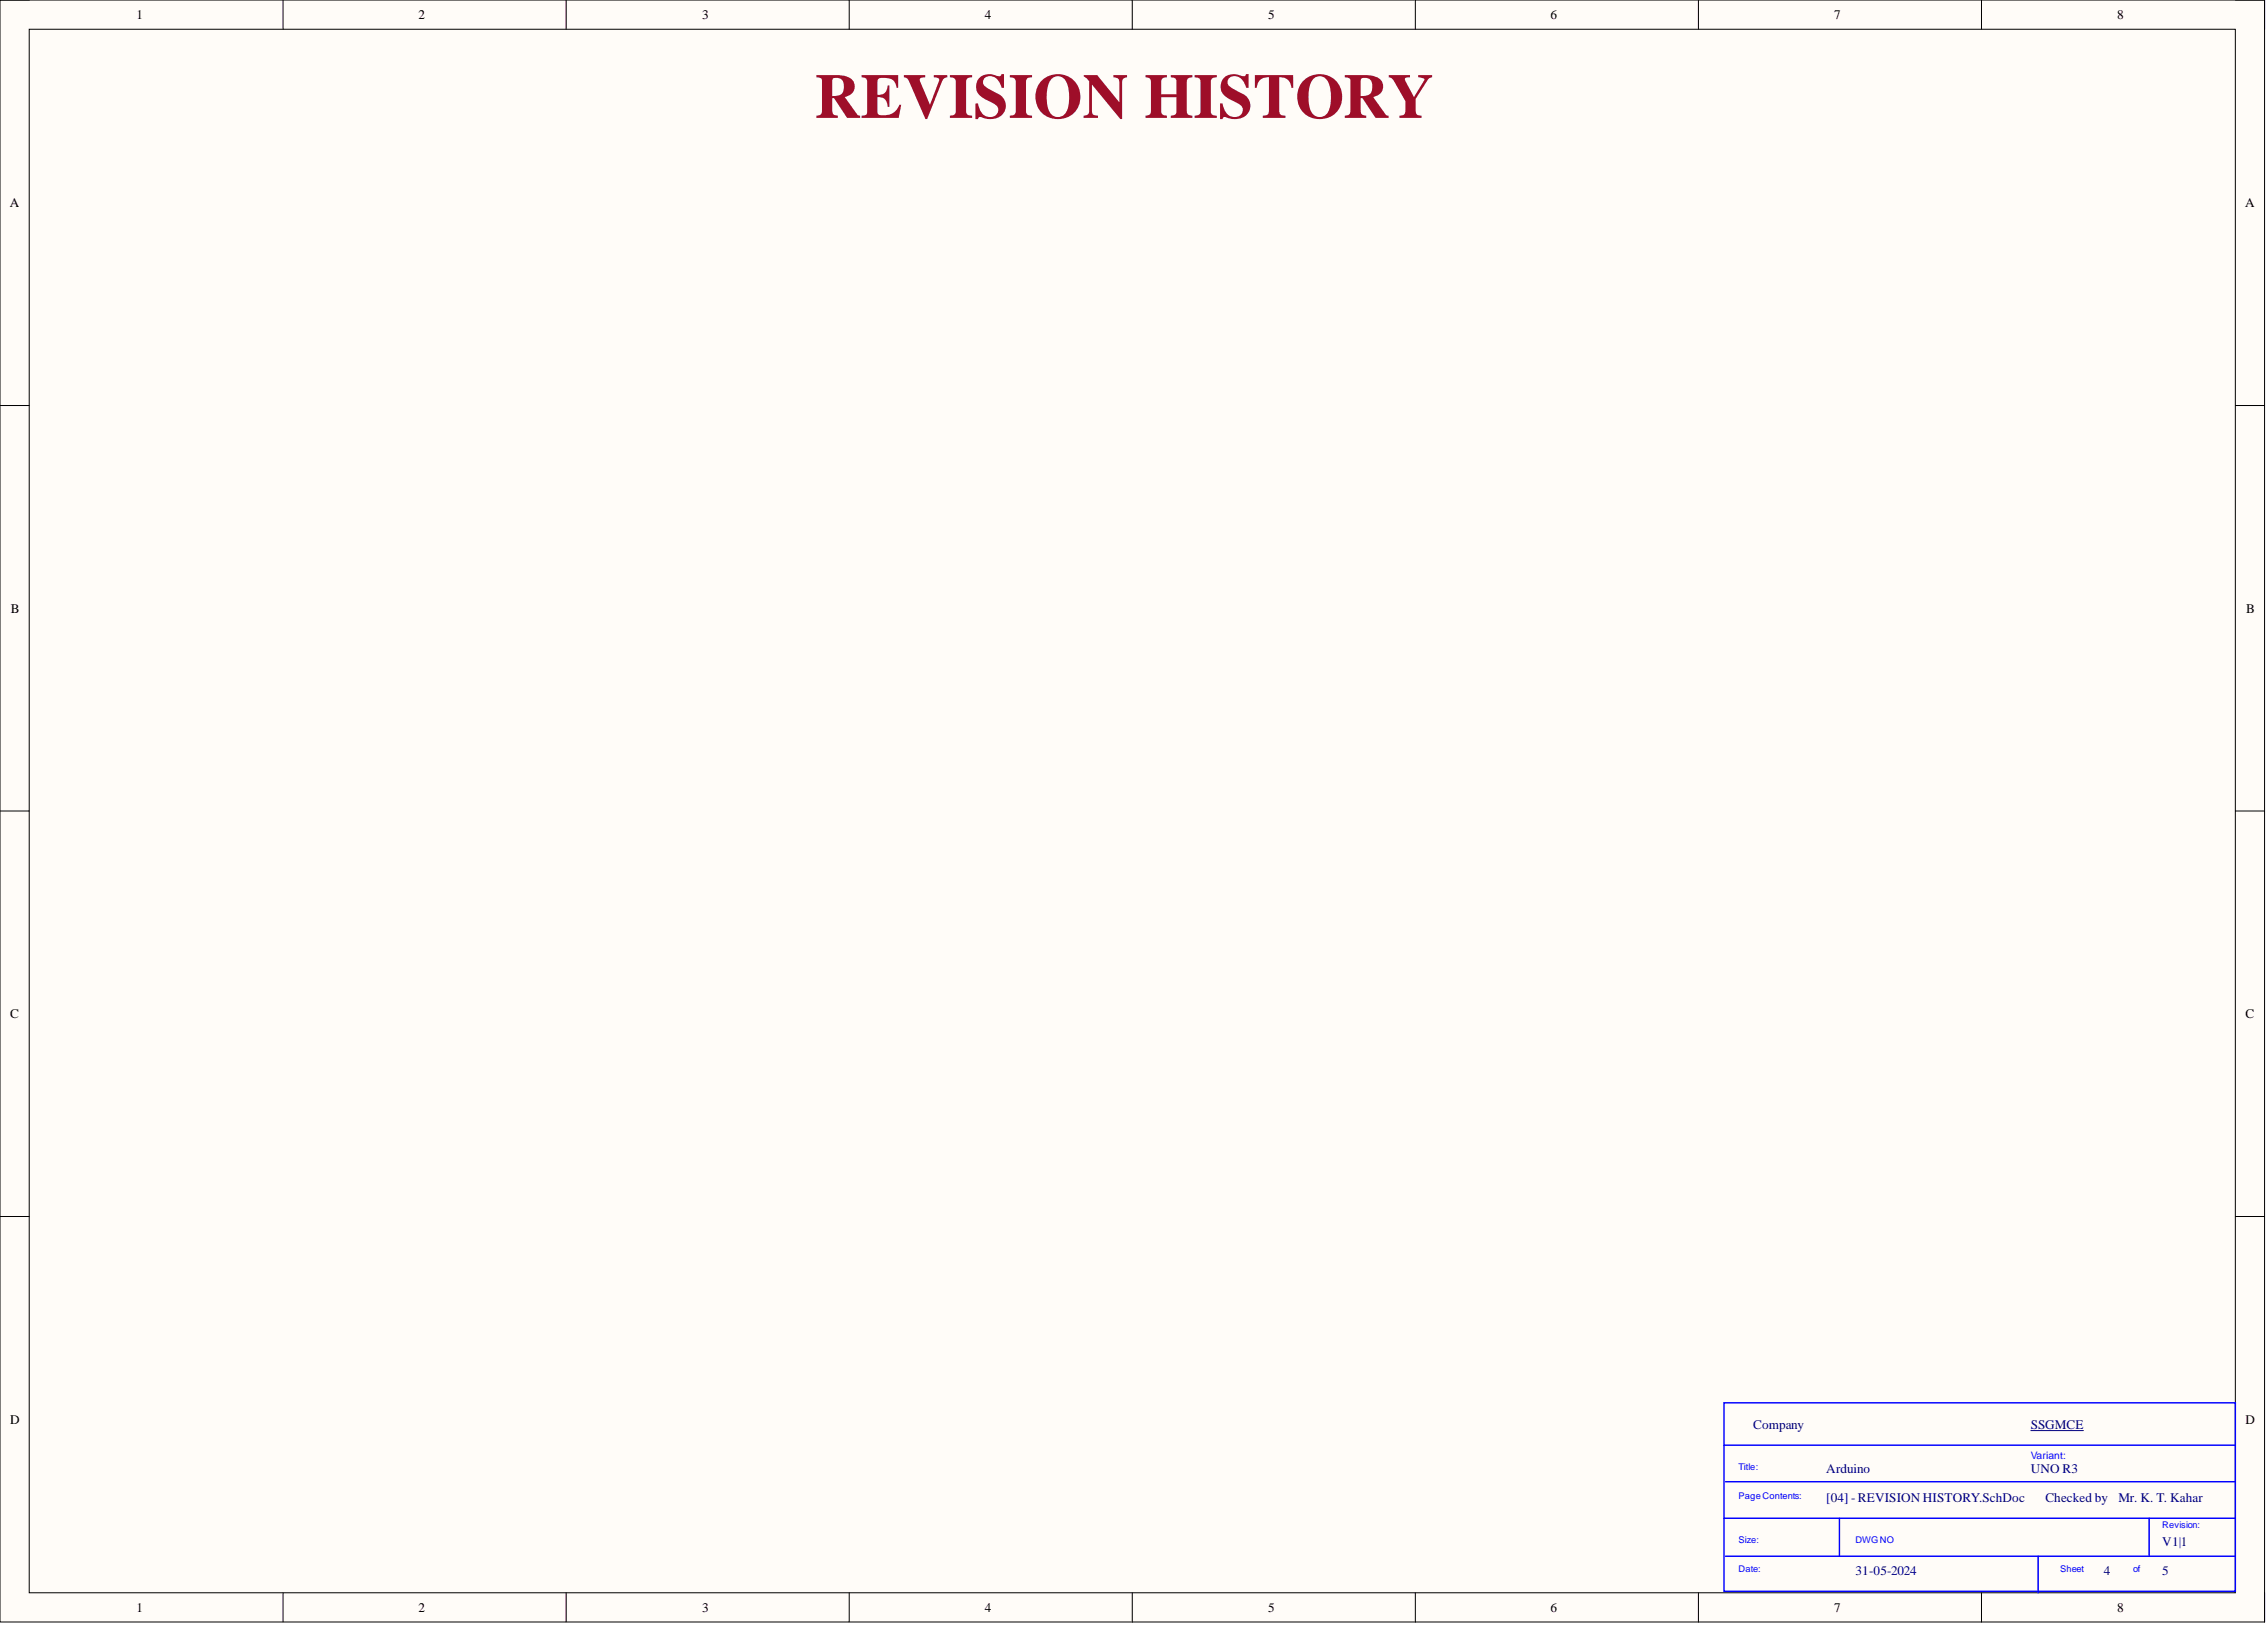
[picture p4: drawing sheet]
<svg xmlns="http://www.w3.org/2000/svg" width="393mm" height="282mm" viewBox="0 0 393 282" stroke-linecap="round" stroke-linejoin="round" font-family="sans-serif">
<defs><g id="words">
<text font-size="11" fill="#9e0e29" x="141.4" y="20.5">REVISION HISTORY</text>
<g font-size="2.3">
<text x="23.7" y="3.3">1</text>
<text x="72.6" y="3.3">2</text>
<text x="121.8" y="3.3">3</text>
<text x="170.9" y="3.3">4</text>
<text x="220" y="3.3">5</text>
<text x="269" y="3.3">6</text>
<text x="318.2" y="3.3">7</text>
<text x="367.3" y="3.3">8</text>
<text x="1.7" y="35.9">A</text>
<text x="389.5" y="35.9">A</text>
<text x="1.9" y="106.3">B</text>
<text x="389.7" y="106.3">B</text>
<text x="1.8" y="176.6">C</text>
<text x="389.6" y="176.6">C</text>
<text x="1.8" y="247">D</text>
<text x="389.6" y="247">D</text>
<text x="23.7" y="279.6">1</text>
<text x="72.6" y="279.6">2</text>
<text x="121.8" y="279.6">3</text>
<text x="170.9" y="279.6">4</text>
<text x="220" y="279.6">5</text>
<text x="269" y="279.6">6</text>
<text x="318.2" y="279.6">7</text>
<text x="367.3" y="279.6">8</text>
</g>
<g font-size="2.3" fill="#000080">
<text x="304.2" y="247.9">Company</text>
<text x="352.4" y="247.9">SSGMCE</text>
<text x="316.9" y="255.5">Arduino</text>
<text x="352.4" y="255.5">UNO R3</text>
<text x="316.9" y="260.6">[04] - REVISION HISTORY.SchDoc</text>
<text x="354.9" y="260.6">Checked by</text>
<text x="367.6" y="260.6">Mr. K. T. Kahar</text>
<text x="375.2" y="268.2">V1|1</text>
<text x="321.9" y="273.2">31-05-2024</text>
<text x="365" y="273.2">4</text>
<text x="375.2" y="273.2">5</text>
</g>
<text font-size="1.8" fill="#00f" x="352.4" y="253">Variant:</text>
<g font-size="1.6" fill="#00f">
<text x="301.7" y="254.9">Title:</text>
<text x="301.7" y="260">Page Contents:</text>
<text x="301.7" y="267.6">Size:</text>
<text x="321.9" y="267.6">DWGNO</text>
<text x="375.2" y="265">Revision:</text>
<text x="301.7" y="272.6">Date:</text>
<text x="357.4" y="272.6">Sheet</text>
<text x="370.1" y="272.6">of</text>
</g>
</g></defs>
<path d="M0 0h392.9v281.3h-392.9z" fill-rule="evenodd" fill="#fffcf8"/>
<path d="M0 0h392.9v281.3h-392.9z" fill="none" stroke="#000" stroke-width=".17"/>
<path d="M5.1 5.1h382.8v271.2h-382.8z" fill-rule="evenodd" fill="#fffcf8"/>
<g fill="none" stroke="#000" stroke-width=".17">
<path d="M0 0h5.1M5.1 5.1h382.8v271.2h-382.8zM49.1 0v5.1M98.2 0v5.1M147.3 0v5.1M196.5 0v5.1M245.6 0v5.1M294.7 0v5.1M343.8 0v5.1M387.9 0h5v5.1M0 70.3h5.1M387.9 70.3h5"/>
<path d="M0 140.7h5.1M387.9 140.7h5M0 211h5.1M387.9 211h5M49.1 276.3v5M98.2 276.3v5M147.3 276.3v5M196.5 276.3v5M245.6 276.3v5M294.7 276.3v5M343.8 276.3v5M392.9 276.3v5"/>
</g>
<path d="M299.1 243.3h88.8v32.7h-88.8zM299.1 250.7h88.8M299.4 257h88.5M299.1 263.4h88.8M299.4 269.9h88.5M319.2 263.4v6.5M353.6 269.9v6.4M372.9 263.4v6.5" fill="none" stroke="#00f" stroke-width=".25"/>
<path d="M352.4 248.1h9.1" fill="none" stroke="#000080" stroke-width=".17"/>
<use href="#words"/>
</svg>
